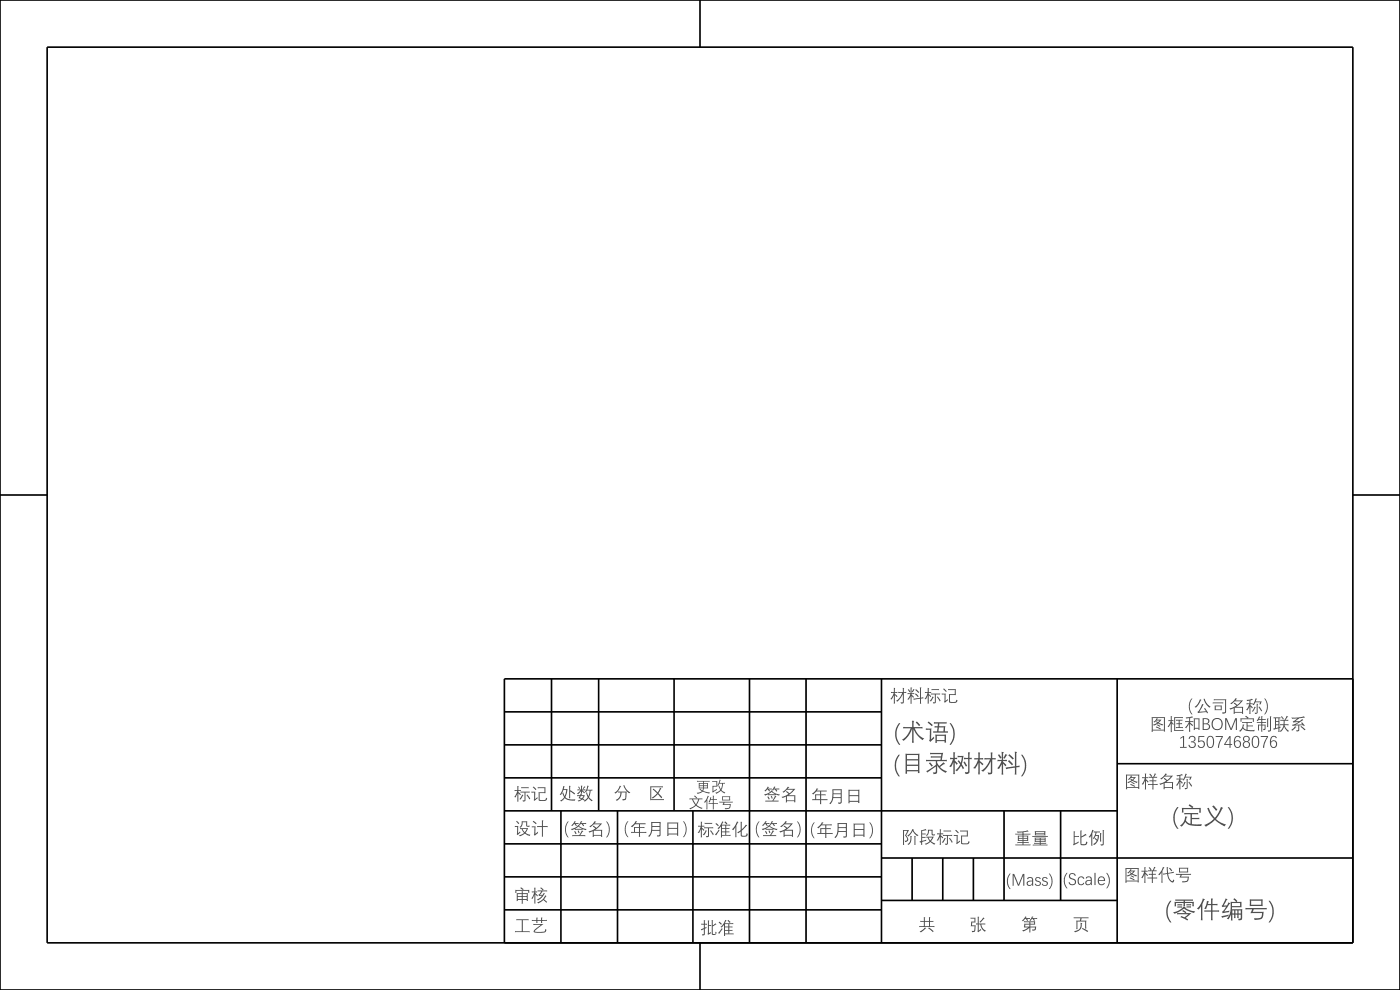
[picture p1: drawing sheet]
<svg xmlns="http://www.w3.org/2000/svg" width="297mm" height="210mm" viewBox="0 0 297 210" stroke-linecap="round" stroke-linejoin="round" font-family="sans-serif">
<g fill="none" stroke="#000" stroke-width=".35">
<path d="M0 0h297v210h-297zM10 10h277v190h-277zM148.5 0v10M0 105h10M287 105h10M107 151h80M107 158h80M117 144v28M127 144v28M143 144v28M159 144v56M171 144v56"/>
<path d="M187 144v56M237 144v56M287 144h-180v56M107 165h80M107 172h130M107 179h80M119 172v28M131 172v28M147 172v28M213 172v19M225 172v19M237 162h50"/>
<path d="M107 186h80M107 193h80M187 191h50M187 182h100M193.5 182v9M200 182v9M206.5 182v9M148.5 200v10"/>
</g>
<g fill="#4b4b4b">
<path d="M226.3 185.2h.2l-.5 .8-.1 1.1 .1 .6 .5 .7h-.2l-.4-.5-.2-.9 .1-.9zM226.9 185.4l.6-.2 .6 .2 .1 .3-.2 .1-.2-.3-.5-.1-.2 .2-.1 .3 .2 .3 .9 .4 .2 .5a.79 .79 0 0 1-.8 .7 .79 .79 0 0 1-.8-.6l.2-.1 .2 .4 .4 .1 .4-.2 .1-.3-.1-.4-1-.5-.1-.5zM228.8 186.1l.4-.2h.4l.4 .5h-.2l-.2-.2a.59 .59 0 0 0-.7 .1 .59 .59 0 0 0-.1 .7 .49 .49 0 0 0 .4 .6 .49 .49 0 0 0 .6-.4l.2 .1a.78 .78 0 0 1-1.1 .4 .78 .78 0 0 1-.3-1.1zM230.6 187a.43 .43 0 0 0 .3 .6 .43 .43 0 0 0 .5-.4v-.4zM230.5 186.1l.6-.2a.57 .57 0 0 1 .5 .7v1.1h-.2v-.3a.61 .61 0 0 1-.8 .4 .61 .61 0 0 1-.3-.8 .61 .61 0 0 1 .8-.3h.3l-.1-.5-.5-.1-.3 .3-.2-.1zM232.2 185.2h.2v2.5h-.2zM233.2 186.1l.4-.2a.78 .78 0 0 1 .8 1h-1.3l.1 .4 .2 .2 .5 .1 .3-.3 .2 .1-.6 .4a.98 .98 0 0 1-.9-.7 .98 .98 0 0 1 .3-1zM233.3 186.2l-.2 .5h1.1a.54 .54 0 0 0-.3-.6 .54 .54 0 0 0-.6 .1zM234.7 185.2h.2l.3 .4 .2 1-.1 1-.4 .8h-.2l.5-.9v-.9l-.1-.7z" fill-rule="evenodd"/>
<path d="M214.2 185.3h.2l-.5 .9-.1 .9 .2 .8 .4 .7h-.2l-.3-.5-.3-1 .1-.9zM214.8 185.4h.4l.9 2.2 .9-2.2h.3v2.5h-.2v-2.3l-.9 2.3h-.2l-1-2.3v2.3h-.2zM218.1 187.1a.43 .43 0 0 0 .3 .6 .43 .43 0 0 0 .5-.4l.1-.3zM218 186.2l.5-.2a.58 .58 0 0 1 .7 .7v1.2h-.2v-.3a.61 .61 0 0 1-.9 .3 .61 .61 0 0 1-.3-.8 .61 .61 0 0 1 .9-.3h.3l-.2-.5-.4-.1-.3 .3h-.2zM219.8 186.2l.6-.1 .4 .3-.6-.2-.3 .2v.3l.7 .3 .2 .3-.1 .5-.4 .1-.5-.1-.3-.3 .2-.1 .3 .3a.38 .38 0 0 0 .5 0 .38 .38 0 0 0 0-.5l-.8-.4-.1-.3zM221.2 186.2l.7-.1 .4 .3-.6-.2-.4 .2 .1 .3 .7 .3 .2 .3-.1 .4-.4 .2-.6-.1-.2-.3 .2-.1 .2 .3a.39 .39 0 0 0 .5 0 .39 .39 0 0 0 .1-.5l-.8-.4-.1-.3zM222.5 185.3h.2l.3 .5 .3 1-.1 .8-.5 1h-.2l.5-.9 .1-.9-.2-.7z" fill-rule="evenodd"/>
<path d="M110.8 168.5l.3 .2-.2 .2a.69 .69 0 0 1-.6 .6h-.1zM110.4 167.9h2v.2h-.9v1.7l-.2 .2h-.4l-.1-.2 .5-.1v-1.6h-.9zM110.6 167h1.6v.2h-1.6zM111.7 168.7l.2-.2 .6 .9-.2 .2zM109.7 166.7l.4 .1-.1 .8h.5v.2h-.5v.2l.5 .5-.2 .2-.3-.4v1.7h-.3l.1-1.7-.2 .4a.34 .34 0 0 1-.1 .4 .34 .34 0 0 1-.4 0l.6-1.3h-.5v-.2h.6zM112.7 167.9h.9l-.1 1.6 .5-.4 .1 .2-.7 .6-.2-.2 .1-1.6h-.6zM113 167l.2-.2 .6 .6-.2 .2zM114.1 167h1.3a.2 .2 0 0 1 .3 0 .2 .2 0 0 1 0 .3v.7a.2 .2 0 0 1 0 .3 .2 .2 0 0 1-.3-.1h-.9v1.3l.1 .2h.8a.37 .37 0 0 0 .4-.5 .37 .37 0 0 1 .2 .5 .37 .37 0 0 1-.5 .2l-1.2-.1v-1.8l1.2 .1v-.9h-1.4z" fill-rule="evenodd"/>
<path d="M119.5 166.8h.3l-.2 .6h.8l-.2 1a.62 .62 0 0 0 0 .9l.8 .3 1.1-.1-.1 .3h-.7a1.93 1.93 0 0 1-1.5-.5l-.8 .7-.2-.2a.83 .83 0 0 0 .8-.5 .83 .83 0 0 0-.3-.9v-.2l.2-.1 .3 .8 .3-1.3h-.6a.96 .96 0 0 1-.7 1h-.1l.5-.9zM120.7 166.7h.3l-.1 .9 1.1 .7-.1 .2-1-.6 .1 1.4h-.3zM123.2 166.7h.4l-.1 .8 .7-.1v.3l-.7-.1 .6 .5-.2 .2-.4-.4v.4h-.3l.1-.5-.7 .7-.2-.2 .7-.7-.6 .1v-.3l.8 .1zM122.4 168.7h.7l.1-.4 .3 .2-.2 .2h.7a.59 .59 0 0 1-.3 .7l.3 .2a.22 .22 0 0 1-.2 .2 .22 .22 0 0 1-.3-.2 .65 .65 0 0 1-.9 .3l.7-.4-.1-.1a.28 .28 0 0 1-.4-.1 .28 .28 0 0 1 .1-.4h-.5zM123.2 168.9l-.2 .3a.41 .41 0 0 0 .5 .1 .41 .41 0 0 0 .3-.4zM122.6 166.9l.2-.1 .3 .4-.2 .2zM124 166.8l.2 .2-.2 .1a.17 .17 0 0 1-.1 .3 .18 .18 0 0 1-.3-.2 .17 .17 0 0 1 .2-.2zM124.6 166.6l.3 .2-.3 .7h1.1v.2h-.4l-.1 .7a.88 .88 0 0 0 .6 1.4 .34 .34 0 0 1-.4 .1 .34 .34 0 0 1-.3-.3 .32 .32 0 0 0-.4-.2 .32 .32 0 0 0-.2 .3l-.5 .3-.2-.1a.85 .85 0 0 0 .7-.6 .85 .85 0 0 0-.1-.8l-.1-.4h.2l.3 .8 .3-1.2-.6 .1a.25 .25 0 0 1-.2 .2 .25 .25 0 0 1-.3 0l.4-.6z" fill-rule="evenodd"/>
<path d="M131.5 166.7l.3 .1-.2 .2a2.12 2.12 0 0 1-1.1 1.3l-.2-.1 .7-.6zM131.1 167.9h1.5a.24 .24 0 0 1 .3 0 .24 .24 0 0 1 0 .3v.7a.57 .57 0 0 1-.1 .7 .57 .57 0 0 1-.7 0l-.1-.1 .6-.1 .1-1.3h-.8a1.47 1.47 0 0 1-1.1 1.7l-.2-.1a1.49 1.49 0 0 0 1-1.6h-.5zM132.2 166.6l.3-.1 .4 .9 .8 .7-.2 .2-.5-.4zM137.9 166.8h2.7v.2h-2.4v2.5h2.6v.2h-2.6a.2 .2 0 0 1-.3 .1 .2 .2 0 0 1 .1-.3zM138.6 167.3l.7 .5a.29 .29 0 0 0 .3 .2 .29 .29 0 0 0 .2-.4l.2-.5 .3 .2-.2 .2a.76 .76 0 0 0 .1 1.4l.3 .2-.2 .2-.4-.4a.39 .39 0 0 0-.3-.4 .39 .39 0 0 0-.4 .3l-.7 .6-.2-.2 .8-.6a.42 .42 0 0 0 .2-.4 .42 .42 0 0 0-.4-.4l-.4-.4z" fill-rule="evenodd"/>
<path d="M162.1 168.5l.9-.3 .7-.5 .7 .6 1 .2a.38 .38 0 0 1-.3 .3 .38 .38 0 0 1-.3-.2l-1.9 .1v-.2a.5 .5 0 0 1-.7 .1zM163 168.5h1.5l-.5-.3a.45 .45 0 0 0-.8 .1zM162.4 169.8h1.4l.6-1 .3 .2-.6 .8h1v.2h-2.7zM163.5 168.9l.2-.1 .2 .5-.2 .1zM162.9 166.8l.3 .2-.3 .3h.8v.2h-.6l.3 .3-.2 .1a.38 .38 0 0 0-.4-.4 .38 .38 0 0 0-.4 .3h-.3zM164.2 166.8l.3 .1-.2 .4 1-.1v.3h-.7l.3 .3-.2 .1-.3-.4h-.2l-.2 .2-.2-.1zM162.8 169l.2-.1 .3 .6-.2 .1zM166 168l.6-.5 .5-.6 .3 .1-.3 .3h1.6l-1.4 1.4h1.4v1.5h-.2v-.2h-1.6v.2h-.2v-1.2a.59 .59 0 0 1-.8 .1l-.1-.1 1.5-.6-.6-.4 .2-.2a.62 .62 0 0 0 .6 .4 .62 .62 0 0 0 .6-.4l.2-.3h-1.4l-.3 .3a.36 .36 0 0 1-.2 .3 .36 .36 0 0 1-.4-.1zM166.9 168.9v.9h1.6v-.9z" fill-rule="evenodd"/>
<path d="M172.6 174.4h.3a2.68 2.68 0 0 0-.1 3.4 1.44 1.44 0 0 1-.7-1.3l.1-1.1zM174.4 174.4l.3 .2-.3 .3h2.1v.2h-1.2v.6h.9v.2h-.9v.8h1.3v.2h-1.3v.9h-.2v-.9h-1.7v-.2h.6v-.8a.2 .2 0 0 1 0-.3 .2 .2 0 0 1 .3 .1h.8v-.6h-.9a.65 .65 0 0 1-.7 .5l-.1-.1 .6-.5zM174.2 175.9v.8h.9v-.8zM177.7 174.6h1.6a.27 .27 0 0 1 .4 0 .27 .27 0 0 1 0 .4v2.3l-.2 .3a.32 .32 0 0 1-.4 .1 .32 .32 0 0 1-.2-.2l.5-.1v-.9h-1.5l-.5 1-.1 .3-.3-.2a2.32 2.32 0 0 0 .7-2.1zM177.9 175.7v.6h1.5v-.6zM177.9 174.8v.7h1.5v-.7zM181.1 174.7h2a.23 .23 0 0 1 .3 0 .23 .23 0 0 1 0 .4v2.4h-.2v-.3h-1.9v.4h-.2zM181.3 176.1v1h1.9v-1zM181.3 174.9v1h1.9v-1zM184.4 174.4a1.42 1.42 0 0 1 .8 1.4l-.1 .9a1.35 1.35 0 0 1-.7 1.1 2.68 2.68 0 0 0 0-3.4z" fill-rule="evenodd"/>
<path d="M160.9 174.3h.2a2.68 2.68 0 0 0 0 3.3 1.44 1.44 0 0 1-.7-1.3v-1.1zM161.6 175.8l.9-.3 .7-.5 .7 .6 1 .2a.37 .37 0 0 1-.3 .3 .37 .37 0 0 1-.3-.2l-1.9 .1v-.2a.49 .49 0 0 1-.7 .1zM162.5 175.8h1.5l-.5-.3a.58 .58 0 0 0-.9 .2zM161.9 177.1l1.5 .1 .5-1.1 .3 .2-.6 .9 1.1-.1v.3h-2.8zM163 176.2l.2-.1 .2 .6-.2 .1zM162.4 174.2l.3 .1-.3 .3h.8v.2h-.6l.3 .3-.2 .1a.36 .36 0 0 0-.3-.4 .36 .36 0 0 0-.4 .3h-.4zM163.7 174.2l.3 .1-.2 .3h1v.2h-.7l.3 .3-.2 .2-.3-.5h-.2l-.2 .2-.2-.1zM162.3 176.4l.2-.2 .3 .6-.2 .1zM165.5 175.3l.6-.4 .5-.7 .4 .1-.4 .4 1.6-.1-1.4 1.4h1.4v1.5h-.2v-.2h-1.6l.1 .2h-.3v-1.2a.58 .58 0 0 1-.8 .1l1.4-.7-.6-.4 .2-.2a.62 .62 0 0 0 .6 .4 .62 .62 0 0 0 .6-.4l.2-.3h-1.4a.7 .7 0 0 1-.8 .6zM166.4 176.2v.9h1.6v-.9zM169 174.3a1.44 1.44 0 0 1 .8 1.3v.9a1.33 1.33 0 0 1-.7 1.1 2.68 2.68 0 0 0-.1-3.3z" fill-rule="evenodd"/>
<path d="M149.7 176.1l.3 .2-.2 .1a.68 .68 0 0 1-.6 .7h-.1zM149.4 175.5h1.9v.2h-.9v1.6l-.1 .2-.5 .1v-.3h.4v-1.6h-.8zM149.5 174.5h1.6v.3h-1.6zM150.6 176.2l.2-.1 .6 .9-.2 .2zM148.7 174.3h.3l-.1 .9 .5-.1v.3h-.5v.2l.5 .4-.1 .2-.4-.4v1.8h-.2v-1.7l-.2 .4a.34 .34 0 0 1-.1 .3 .34 .34 0 0 1-.4 0l.7-1.2h-.6v-.3l.6 .1zM152.5 176a1.31 1.31 0 0 1-.6 1.2l-.2-.2zM151.8 174.8l.2-.2 .5 .5-.2 .1zM153.2 174.2l.3 .2-.4 .5h1.8v.2h-.8v.5h.6v.2h-.6v.6h.6v.2l-.6-.1v.6h.9v.2h-1.8v.3h-.3l.1-2.3-.2 .2a.31 .31 0 0 1-.2 .3 .31 .31 0 0 1-.4-.1l.6-.6zM153.2 176.5v.6h.7v-.6zM153.2 175.8v.6h.7v-.6zM153.2 175.1v.5h.7v-.5zM153.7 174.4l.1-.2 .5 .5-.2 .2zM156.4 174.3l.3 .1-.5 .7v2.5h-.2v-2.2l-.2 .3a.3 .3 0 0 1-.1 .3 .3 .3 0 0 1-.4-.1l.6-.7zM157.1 174.3l.3 .1-.1 1.5 .9-1 .3 .2-1.2 1.1 .1 1h.8l.2-.5 .2 .2v.1a1.04 1.04 0 0 1-1.2 .5l-.2-.2-.1-.9a.43 .43 0 0 1-.7 .2l.7-.5z" fill-rule="evenodd"/>
<path d="M133.1 174.2h.2a2.68 2.68 0 0 0 0 3.4 1.42 1.42 0 0 1-.7-1.3v-1.2zM134.9 174.1l.3 .2-.3 .3h2v.3l-1.1-.1v.7l.9-.1v.3l-.9-.1v.9h1.3v.2h-1.3v.8h-.3l.1-.8h-1.7v-.2h.6v-.8a.21 .21 0 0 1 0-.3 .21 .21 0 0 1 .3 .1h.8v-.7h-.9a.64 .64 0 0 1-.8 .6l-.1-.1 .7-.5zM134.7 175.6v.9h.9v-.9zM138.1 174.3l1.7 .1a.27 .27 0 0 1 .4-.1 .27 .27 0 0 1-.1 .4v2.4l-.1 .3a.32 .32 0 0 1-.4 .1 .32 .32 0 0 1-.2-.3l.5-.1v-.9h-1.6l-.4 1.1-.2 .2-.2-.1a2.29 2.29 0 0 0 .7-2.1zM138.4 175.4v.6h1.5v-.6zM138.4 174.6v.6h1.5v-.6zM141.6 174.5h2a.23 .23 0 0 1 .3 0 .23 .23 0 0 1 0 .3v2.5h-.3v-.3h-1.8v.3h-.2zM141.8 175.8v1h1.8v-1zM141.8 174.7v.9h1.8v-.9zM144.9 174.2a1.42 1.42 0 0 1 .7 1.3v1a1.33 1.33 0 0 1-.7 1.1 2.68 2.68 0 0 0 0-3.4z" fill-rule="evenodd"/>
<path d="M120.5 174.3h.2a2.67 2.67 0 0 0-.1 3.3 1.41 1.41 0 0 1-.7-1.2l.1-1.2zM121.1 175.8l.9-.3 .7-.5 .8 .6 1 .2a.38 .38 0 0 1-.4 .3 .38 .38 0 0 1-.3-.2l-1.9 .1v-.2a.5 .5 0 0 1-.7 .1zM122 175.8h1.5l-.5-.3a.46 .46 0 0 0-.8 .2zM121.4 177.2h1.5l.5-1.1 .3 .2-.6 .9h1.1v.2h-2.8zM122.5 176.2h.2l.2 .5-.2 .1zM121.9 174.2l.3 .1-.3 .3h.8v.2h-.6l.3 .3-.2 .1a.36 .36 0 0 0-.3-.4 .36 .36 0 0 0-.4 .3h-.3zM123.2 174.2l.3 .1-.2 .3h1v.2h-.6l.2 .3-.2 .2-.3-.5h-.2l-.2 .2-.2-.1zM121.8 176.4l.2-.1 .3 .5-.2 .1zM125 175.3l.6-.4 .5-.7 .4 .1-.4 .4h1.6l-1.4 1.3h1.5v1.5h-.3v-.2h-1.6l.1 .2h-.3v-1.2a.58 .58 0 0 1-.8 .1h-.1l1.5-.7-.5-.4 .1-.2a.62 .62 0 0 0 .6 .4 .62 .62 0 0 0 .6-.4l.2-.2h-1.4l-.2 .2a.36 .36 0 0 1-.3 .3 .36 .36 0 0 1-.4-.1zM126 176.2v.9h1.5v-.9zM128.6 174.3a1.43 1.43 0 0 1 .7 1.3v.9a1.33 1.33 0 0 1-.7 1.1 2.68 2.68 0 0 0 0-3.3z" fill-rule="evenodd"/>
<path d="M193.5 175.9l.3 .1a1.23 1.23 0 0 0 1.1 1.2l-.3 .2-.1-.1-.9-1.1-.9 1.3-.2-.2 .6-.6zM193.1 177.3l.4 .1-.1 .4a1.23 1.23 0 0 1-.7 1.4l-.2-.2a1.83 1.83 0 0 0 .6-1.7zM194 177.3l.3 .1-.1 1.8h-.2zM191.6 176.1h1.2l-.2 .5a.64 .64 0 0 0-.1 1l.2 .5a.47 .47 0 0 1-.7 .4v-.2a.44 .44 0 0 0 .5-.3 .44 .44 0 0 0-.3-.5 .51 .51 0 0 1 .1-.8l.2-.4h-.7v2.9h-.2zM195.4 176.1l1-.3 .2 .3-1 .2v.5h.8v.2h-.8v.5h.8v.2h-.8v.7l.9-.3v.3l-.9 .2v.6h-.2v-.6l-.2 .1-.1-.2 .3-.1zM196.5 177.5h1.6l-.3 .5a.37 .37 0 0 0-.2 .3 .37 .37 0 0 0 .3 .4l.5 .3-.2 .2-.5-.3a.39 .39 0 0 0-.3-.3 .39 .39 0 0 0-.4 .3l-.6 .3-.2-.2 .5-.2a.36 .36 0 0 0 .4-.2 .36 .36 0 0 0-.1-.4l-.2-.5h-.3zM197 177.7l.1 .3a.23 .23 0 0 0 .3 .3 .23 .23 0 0 0 .2-.3l.1-.3zM196.8 176h1.1l-.1 .9h.6l-.1 .3-.6-.1-.1-.9h-.5l-.1 .7a.32 .32 0 0 1-.2 .3 .32 .32 0 0 1-.3 0l-.1-.1a1.13 1.13 0 0 0 .4-1.1zM200.4 177.7l.3 .2-.2 .2a.69 .69 0 0 1-.6 .6h-.1zM200 177.1h2v.2h-.9v1.6l-.2 .3h-.4l-.1-.3h.5v-1.6h-.9zM200.2 176.2h1.6v.2h-1.6zM201.3 177.9l.2-.2 .6 .9-.2 .2zM199.4 175.9l.3 .1-.1 .8h.5v.2h-.5v.2l.5 .5-.1 .2-.4-.4v1.7h-.2v-1.7l-.2 .4a.34 .34 0 0 1-.1 .4 .34 .34 0 0 1-.4 0l.6-1.3h-.5v-.2h.6zM202.3 177.1h.9l-.1 1.6 .5-.4 .1 .2-.7 .6-.2-.2 .1-1.6h-.6zM202.6 176.2l.2-.2 .6 .6-.2 .2zM203.7 176.2h1.4a.2 .2 0 0 1 .3 0 .2 .2 0 0 1-.1 .3v.7a.2 .2 0 0 1 0 .3 .2 .2 0 0 1-.3-.1h-.9v1.3l.2 .2h.7a.37 .37 0 0 0 .4-.5 .37 .37 0 0 1 .2 .5 .37 .37 0 0 1-.5 .2l-1.2-.1v-1.8h1.2v-.8h-1.4z" fill-rule="evenodd"/>
<path d="M215.7 176.4h1.3l1-.3 .2 .3-1.1 .1v.4l1.5-.1v.3l-1.5-.1v.3l1-.1v1.2h-1v.2h1.1v.2h-1.1v.3h1.5v.2h-3.2v-.2h1.5v-.3h-1.1v-.2h1.1v-.2h-1v-1.2l1 .1v-.3l-1.5 .1v-.3l1.5 .1v-.3h-1.1zM216.1 177.9v.3h.8v-.3zM216.1 177.4v.3h.8v-.3zM217.1 177.4v.3h.8v-.3zM217.1 177.9v.3h.8v-.3zM219 177.3h3.3v.2h-3.3zM219.5 176.3h2.3v.9h-2.3zM219.7 176.5v.2h1.9v-.2zM219.7 176.8v.2h1.9v-.2zM219.5 177.7h2.1a.19 .19 0 0 1 .2 0 .19 .19 0 0 1 0 .3v.3a.19 .19 0 0 1 0 .3 .19 .19 0 0 1-.3 0h-.7v.2h1.1v.2h-1.1v.2l1.4-.1v.3h-3.1v-.3l1.5 .1v-.2h-1.2v-.2h1.2v-.2h-1.1zM220.8 178.2v.2h.8v-.2zM220.8 177.8v.3h.8v-.3zM219.7 178.2v.2h.9v-.2zM219.7 177.8v.3h.9v-.3z" fill-rule="evenodd"/>
<path d="M227.8 176.3l.3 .1-.1 .9h.9v.2h-.9v1.4l.8-.4v.3l-.8 .4a.2 .2 0 0 1-.3-.1 .2 .2 0 0 1 .1-.2zM229.2 176.2h.3l-.1 1.2 .9-.5 .2 .3-1.1 .4v1.4h.8l.2-.5a.4 .4 0 0 1 .2 .4 .4 .4 0 0 1-.3 .4h-.6a.37 .37 0 0 1-.5-.4zM232 176.4h1.3v.2h-.7l-.1 .5h.5a1.72 1.72 0 0 1-1 2.1l-.1-.1 .4-.3a.45 .45 0 0 0 .3-.4 .45 .45 0 0 0-.4-.5l.2-.1 .4 .3 .1-.8h-.5a.46 .46 0 0 1-.5 .6l.5-1.3h-.4zM233.4 176.7h.3l-.1 1.8h-.2zM233.9 176.1h.3l-.2 3.2a.32 .32 0 0 1-.3 .1 .32 .32 0 0 1-.2-.3l.4-.1zM231.7 176l.3 .1-.3 .7v2.6h-.2v-2.2a.35 .35 0 0 1-.1 .4 .35 .35 0 0 1-.4 0l.4-.7z" fill-rule="evenodd"/>
<path d="M196 194.6h.3l-.1 .8h.9v-.9l.3 .1-.1 .8 .7-.1v.3l-.7-.1v1l.9-.1v.3h-3.2v-.3l1 .1v-1l-.8 .1v-.3l.8 .1zM196.2 195.5v1h.9v-1zM195.1 197.6l1.1-.9 .3 .2-1.1 .9zM197.1 196.7l1 .8-.2 .2-1-.8zM207.4 194.4l.3 .1-.1 1.4h1.4v.2h-.8l.3 .8 .7 .5-.2 .1a1.48 1.48 0 0 1-1-1.4h-.4v1.3l.5-.3a.39 .39 0 0 1-.4 .5l-.2 .2-.1-.3v-1.4h-.3v-.2h.3zM208.6 194.6l.3 .2-.9 .9-.2-.1zM205.9 194.7h.8a.2 .2 0 0 1 .2 0 .2 .2 0 0 1 0 .3v.4a.18 .18 0 0 1 0 .3 .18 .18 0 0 1-.3 0h-.4v.6h.8l-.1 .9a.44 .44 0 0 1-.2 .4 .44 .44 0 0 1-.5 0l-.1-.2h.6l.1-.9h-.9l.1-.8a.18 .18 0 0 1 .1-.2 .18 .18 0 0 1 .2 0h.4v-.6h-.8zM217.2 195.4h2.1a.19 .19 0 0 1 .3 0 .19 .19 0 0 1 0 .3v.5l-1-.1v.5l1.1-.1a.54 .54 0 0 1 0 .7 .54 .54 0 0 1-.7 .1l-.1-.1 .6-.1v-.4h-.9v1.1h-.2v-1l-1.3 .8-.3-.2 1.3-.7-.9 .1 .1-.7a.17 .17 0 0 1 .1-.2 .17 .17 0 0 1 .2 .1h.8v-.4h-1.2zM217.5 196.1v.5h.9v-.5zM218.6 195.6v.4h.8v-.4zM217.5 194.4l.3 .1-.2 .3 .9-.1v.3l-.6-.1 .2 .4-.2 .1-.3-.5-.3 .2a.28 .28 0 0 1-.2 .3 .28 .28 0 0 1-.3-.1zM218.9 194.4l.3 .1-.2 .2h1v.2h-.7l.3 .3-.2 .1-.2-.2a.35 .35 0 0 0-.4-.1 .35 .35 0 0 0-.2 .4l-.2-.2zM227.8 194.6h3.1v.2h-1.4l-.2 .5h1.1v1.7h-.2v-1.5h-1.6v1.6h-.3v-1.8h.8l.1-.5h-1.4zM229.2 195.8h.4l-.1 .4a1.37 1.37 0 0 1-1.5 1.5l-.2-.2a1.36 1.36 0 0 0 1.4-1.7zM229.7 196.8l1.2 .7-.2 .2-1.2-.7z" fill-rule="evenodd"/>
<path d="M190.5 146.8h1v-.9l.3 .1-.1 .8h.6v.2h-.6l-.1 2.2a.29 .29 0 0 1-.3 .1 .29 .29 0 0 1-.2-.3l.4-.1v-1.7l-1 1.5-.1 .1-.3-.1 .7-.7 .6-1h-.9zM189.6 145.9l.3 .1-.1 .8h.6v.2h-.6v.2l.6 .5-.2 .2-.4-.5 .1 1.8h-.3v-1.7l-.2 .4a.37 .37 0 0 1-.1 .4 .37 .37 0 0 1-.4 0l.7-1.3h-.6v-.2h.6zM195.2 145.8l.3 .1-.1 2.1 .5-.1v.2l-.5 .1v1.1h-.2v-1.1l-1.4 .3v-.3l1.4-.2zM194.3 147.1l.6 .6-.2 .2-.6-.6zM194.3 146.2l.7 .6-.2 .2-.6-.6zM193.2 145.8l.3 .1-.1 1.2 .6-.1v.3l-.6-.1v.1a.46 .46 0 0 1 .4 .7l-.4-.4v1.7h-.2v-1.6a.6 .6 0 0 1-.6 .7l-.1-.1 .6-1.1-.6 .1v-.3l.7 .1zM192.6 146.3l.2-.1 .3 .5-.2 .2zM193.8 146.2l.2 .1-.4 .6-.2-.1zM197.8 147.7l.3 .2-.2 .2a.66 .66 0 0 1-.6 .6zM197.5 147.1h1.9v.2h-.9v1.7l-.1 .2h-.4l-.1-.3h.4v-1.6h-.8zM197.6 146.2h1.6v.2h-1.6zM198.8 147.9l.1-.2 .6 .9-.1 .2zM196.8 145.9l.3 .1-.1 .8h.5v.2h-.5v.2l.5 .5-.1 .2-.4-.4v1.7h-.2v-1.7l-.2 .4a.34 .34 0 0 1-.1 .4 .34 .34 0 0 1-.4 0l.7-1.3h-.6v-.2h.6zM199.8 147.1h.8v1.6l.4-.4 .1 .2-.6 .6-.2-.2 .1-1.6h-.6zM200.1 146.2l.1-.2 .6 .6-.1 .2zM201.1 146.2h1.4a.2 .2 0 0 1 .3 0 .2 .2 0 0 1 0 .3v.7a.2 .2 0 0 1 0 .3 .2 .2 0 0 1-.3-.1h-1v1.3l.2 .2h.8a.37 .37 0 0 0 .4-.5 .37 .37 0 0 1 .2 .5 .37 .37 0 0 1-.5 .2l-1.2-.1-.1-1.8h1.3v-.8h-1.5z" fill-rule="evenodd"/>
<path d="M239.9 164.5l.3 .1-.2 .2h1l-.3 .4a.26 .26 0 0 0-.3 .2 .26 .26 0 0 0 .3 .3l.6 .1v.1a.81 .81 0 0 1-1.1-.3l-.9 .5-.2-.2 .9-.4-.2-.2 .1-.1a.31 .31 0 0 0 .4 .2 .31 .31 0 0 0 .2-.3l-.6-.1a.36 .36 0 0 1-.6 .3zM239.9 166.3l.9 .4-.1 .2-.9-.4zM240.1 165.9l.6 .3-.1 .2-.6-.4zM238.9 164.3h2.5a.21 .21 0 0 1 .3 0 .21 .21 0 0 1 0 .3v2.8h-.2v-.3h-2.4v.3h-.2zM239.1 164.5v2.5h2.4v-2.5zM243.8 164.2l.2-.1 .3 .3 .1 .2-.2 .2h.5l.3-.8 .3 .2-.4 .6h.6v.2h-.8v.5h.6v.2h-.6v.6h.9v.2h-.9v1h-.2v-1h-.9v-.2h.9v-.6h-.7v-.2h.7v-.5h-.8v-.2h.5zM242.9 164.1h.3l-.1 .8h.5v.2h-.5v.2l.6 .5-.2 .2-.4-.4v1.9h-.2v-1.9l-.4 .9-.3-.2 .7-1.2h-.6v-.2h.6zM246.1 165.2l.7-.5 .5-.6 .3 .1-.4 .3h1.6l-1.4 1.4h1.5v1.5h-.3v-.2h-1.5v.2h-.3l.1-1.2a.58 .58 0 0 1-.9 .1l-.1-.1 1.5-.6-.5-.4 .1-.2a.62 .62 0 0 0 .6 .4 .62 .62 0 0 0 .6-.4l.2-.3h-1.3l-.3 .3a.36 .36 0 0 1-.3 .3 .36 .36 0 0 1-.4-.1zM247.1 166.1v.9h1.5v-.9zM251.3 165.9l.3 .1-.2 .2a.64 .64 0 0 1-.6 .7zM251.5 164.1l.3 .1-.3 .6h1a.19 .19 0 0 1 .3 .1 .19 .19 0 0 1-.1 .2 .18 .18 0 0 1-.1 .3 .18 .18 0 0 1-.3-.1l.2-.4h-1.1a.46 .46 0 0 1-.5 .6zM251.7 165.2l.3 .1v1.8a.33 .33 0 0 1-.3 .3 .33 .33 0 0 1-.4-.3l.5 .1zM252.1 166l.2-.2 .6 .9-.2 .2zM249.6 164.4l1.1-.2 .2 .2-.5 .1v.7l.5-.1v.3l-.5-.1v.2l.5 .6-.2 .1-.3-.4v1.6h-.2v-1.6l-.5 .9-.2-.1 .7-1.3-.6 .1v-.3l.6 .1-.1-.6a.3 .3 0 0 1-.3 .1 .3 .3 0 0 1-.2-.3z" fill-rule="evenodd"/>
<path d="M239.8 184.4l.3 .1-.2 .2h1l-.3 .3a.26 .26 0 0 0-.3 .3 .26 .26 0 0 0 .3 .2l.6 .2-.1 .1a.83 .83 0 0 1-1-.3 .87 .87 0 0 1-1 .3l.8-.5-.2-.1 .1-.2a.31 .31 0 0 0 .3 .2 .31 .31 0 0 0 .3-.3h-.6a.37 .37 0 0 1-.6 .3zM239.7 186.1l1 .5-.1 .1-1-.4zM239.9 185.7l.7 .3-.1 .2-.6-.3zM238.7 184.1h2.6a.21 .21 0 0 1 .3 0 .21 .21 0 0 1 0 .3v2.8h-.3l.1-.2h-2.4v.3h-.3zM239 184.3v2.5h2.4v-2.5zM243.7 184.1l.2-.2 .3 .4 .1 .2-.2 .1h.4l.3-.7 .3 .1-.4 .6h.7v.2h-.8v.6l.6-.1v.3h-.6v.6l.9-.1v.3l-.9-.1v1h-.3l.1-1-1 .1v-.3l1 .1v-.6h-.7v-.3l.7 .1v-.6h-.8v-.2h.5zM242.8 183.9l.3 .1-.1 .7h.4v.2h-.4v.2l.5 .6-.1 .1-.4-.4v1.9h-.2v-1.9l-.4 .9-.3-.1 .6-1.3h-.5v-.2h.6zM246.7 183.9l.3 .2-.4 .6v2.6h-.2v-2.3a.51 .51 0 0 1-.6 .5zM247.5 183.9l.3 .1-.1 .7a.36 .36 0 0 0 .2 .5 .36 .36 0 0 0 .5-.1l.6-.2v.3l-1.2 .1a1.48 1.48 0 0 0 .9 1.6l.2-.3a.33 .33 0 0 1 .2 .3 .33 .33 0 0 1-.3 .3 1.46 1.46 0 0 1-1.2-1.6v-.2l-.8 .2-.1-.3 .9-.1zM248 184.2l.2-.1 .5 .6-.2 .1zM249.5 185.4h3.2v.2h-2l-.1 .4 1.6-.1v.2a.9 .9 0 0 1-1.2 1.1h-.2v-.3h.6a.56 .56 0 0 0 .6-.8l-1.8 .1 .3-.6h-1zM250.1 184.1h1.7a.2 .2 0 0 1 .3 0 .2 .2 0 0 1-.1 .3v.4a.2 .2 0 0 1 0 .3 .2 .2 0 0 1-.2 0h-1.4a.2 .2 0 0 1-.3 0 .2 .2 0 0 1 0-.3zM250.3 184.3v.6h1.6v-.6z" fill-rule="evenodd"/>
<path d="M252.8 148.2h.2a2.68 2.68 0 0 0 0 3.3 1.41 1.41 0 0 1-.8-1.2l.1-1.2zM254.6 148.3l.3 .2-1.2 1.6-.3-.2 .7-.6zM255 149.3l.3 .2-.9 1.5 1.4-.1-.4-.6 .2-.1 .7 1-.2 .1-.2-.3-1.5 .2a.2 .2 0 0 1-.3 0 .2 .2 0 0 1 .1-.3zM255.3 148.3l.3-.1 .4 1 .8 .7-.2 .2-.6-.5zM257.3 149h2.2v.2h-2.2zM257.5 148.3h2.6v2.6l-.1 .3a.38 .38 0 0 1-.4 .2 .38 .38 0 0 1-.3-.3l.6-.1v-2.5l-2.4 .1zM257.7 149.6h1.5v1.1h-1.5zM257.9 149.8v.7h1.1v-.7zM261 149.2l.6-.4 .5-.7 .3 .2-.3 .3h1.6l-1.5 1.3h1.5v1.5h-.2v-.2h-1.6v.2h-.2v-1.2a.58 .58 0 0 1-.8 .1h-.1l1.5-.7-.6-.4 .2-.2a.62 .62 0 0 0 .6 .4 .62 .62 0 0 0 .5-.4l.3-.2h-1.4l-.3 .2a.36 .36 0 0 1-.2 .3 .36 .36 0 0 1-.4-.1zM261.9 150.1v.9h1.6v-.9zM266.1 149.9l.3 .1-.2 .2a.65 .65 0 0 1-.6 .7zM266.4 148.1l.3 .2-.3 .5h1a.19 .19 0 0 1 .3 .1 .19 .19 0 0 1-.2 .3 .18 .18 0 0 1-.1 .2 .18 .18 0 0 1-.2-.1l.2-.3h-1.1a.46 .46 0 0 1-.5 .5zM266.6 149.3h.3l-.1 1.8a.33 .33 0 0 1-.3 .3 .33 .33 0 0 1-.3-.2h.4zM267 150l.1-.1 .7 .9-.2 .1zM264.4 148.5l1.2-.3 .2 .3-.5 .1v.6h.4v.2h-.4v.2l.5 .5-.2 .2-.3-.5v1.7h-.3l.1-1.7-.5 .9-.3-.1 .7-1.2h-.6v-.2h.7l-.1-.6a.3 .3 0 0 1-.3 .1 .3 .3 0 0 1-.3-.2zM268.2 148.2a1.43 1.43 0 0 1 .7 1.3v.9a1.33 1.33 0 0 1-.7 1.1 2.68 2.68 0 0 0 0-3.3z" fill-rule="evenodd"/>
<path d="M245.4 152.4l.2 .1-.2 .2 1-.1-.3 .4a.26 .26 0 0 0-.2 .3 .26 .26 0 0 0 .3 .2l.6 .2-.1 .1a.82 .82 0 0 1-1-.3 .89 .89 0 0 1-1 .3l.8-.5-.3-.2 .2-.1a.31 .31 0 0 0 .3 .2 .31 .31 0 0 0 .3-.3l-.7-.1a.37 .37 0 0 1-.5 .4zM245.3 154.1l1 .4-.1 .2-1-.4zM245.5 153.7l.7 .3-.1 .2-.7-.4zM244.3 152.1h2.5a.21 .21 0 0 1 .4 0 .21 .21 0 0 1-.1 .3v2.8h-.2v-.2h-2.4l.1 .2h-.3zM244.5 152.3v2.5h2.4v-2.5zM249.1 152.1h1.9v.2h-1.7v2.5h1.8v.2h-2zM249.5 152.7h1.3v.2h-.6v.5h.6v.2h-.6v.6h.8v.2h-1.5v-.2h.6v-.6h-.5v-.2h.5v-.5h-.6zM248.4 151.9h.3l-.1 .9h.3v.2h-.3l.4 .6-.2 .2-.2-.4v1.9h-.2v-1.8l-.5 .7-.2-.1 .7-1.1h-.5v-.2h.5zM251.5 152.2l.9-.1a.44 .44 0 0 1 .7 .1l-.6 .1v.7h.6v.2h-.6v.1l.6 .5-.2 .2-.4-.4v1.6h-.3l.1-1.7-.7 1-.2-.2 .8-1.1h-.8v-.2h.9l-.1-.7a.4 .4 0 0 1-.6-.1zM253.2 152.4h1a.19 .19 0 0 1 .3 0 .19 .19 0 0 1 0 .3v2.1h-.3l.1-.2h-.8v.3h-.3zM253.5 152.6v1.8h.8v-1.8zM255.1 152.3h.6a.62 .62 0 0 1 .9 .4 .62 .62 0 0 1-.5 .8l.4 .2 .2 .3a.72 .72 0 0 1-.9 .8h-.7zM255.4 152.5v.9l.8-.2v-.5zM255.4 153.6v1.1l1-.2 .1-.4-.2-.3zM257.3 152.6a1.24 1.24 0 0 1 1.8 .2 1.24 1.24 0 0 1-.2 1.7 1.24 1.24 0 0 1-1.7-.2l-.1-.3a1.57 1.57 0 0 1 .2-1.4zM257.6 152.7a1.06 1.06 0 0 0-.2 1.5 1.06 1.06 0 0 0 1.5 .2 1.06 1.06 0 0 0 .1-1.5 1.06 1.06 0 0 0-1.4-.2zM259.9 152.3h.3l1 2.3 .9-2.3h.3v2.5h-.2v-2.2l-.9 2.2h-.2l-1-2.2v2.2h-.2zM263.5 153.1h2.1v.3l-.9-.1v.6h1.1v.2h-1.1v.7h1.5l-.1 .3a2.65 2.65 0 0 1-2.4-.5v-.1a.59 .59 0 0 1-.8 .6l.5-.6 .3-.8h.3l-.2 .2a.58 .58 0 0 0 .1 .7 .58 .58 0 0 0 .6 .2v-1.5l-1 .1zM263.1 152.4h1.6l-.5-.4 .1-.2 .6 .4-.1 .2h1.2v.7h-.2v-.5h-2.4v.5h-.3zM267.1 152l.3 .1-.3 .4h.5v-.6l.3 .1-.1 .5h.7v.2h-.7v.5l.8-.1v.2h-.8v.4h.7l-.1 1.1a.18 .18 0 0 1-.3 .1 .18 .18 0 0 1-.1-.3l.3-.1v-.6h-.5v1.3h-.2v-1.3h-.5v1h-.2v-1.2h.7v-.4h-1v-.2l1 .1v-.5h-.6l-.1 .3-.3-.1zM268.8 152.4l.3 .1-.1 1.7h-.2zM269.4 151.9l.3 .1-.1 2.9-.1 .2a.26 .26 0 0 1-.3 .2 .26 .26 0 0 1-.2-.4l.4-.1zM271.6 152.7h.9l.5-.9 .3 .2-.6 .7h.6v.2h-.8v.7h.8v.2h-.8l.4 .7 .6 .5-.3 .2-.8-1.1-.6 1.1-.1 .1-.2-.2 .5-.5 .3-.8h-.7v-.2h.7v-.7h-.7zM271.7 152.1l.2-.2 .5 .6-.2 .1zM270.2 152.2h1.5v.2h-.3v1.8l.3-.1-.1 .3h-.2v.9h-.2v-.8l-1 .3-.1-.3h.4v-2.1h-.3zM270.7 152.4v.5h.5v-.5zM270.7 153.1v.6h.5v-.6zM270.7 153.8v.6l.5-.1v-.5zM273.9 154.8l.5-.3a.4 .4 0 0 1 .6-.3l-.2 .2a.64 .64 0 0 1-.8 .5zM274 152.2h1.4l1.2-.3 .2 .3-1.3 .2 .1 .1-.7 .5a1.19 1.19 0 0 0 1.3-.5l.2 .3-1.6 .9h1.5l-.3-.4 .2-.1 .6 .7-.2 .1a.5 .5 0 0 0-.8-.1h-.2v1l-.1 .2a.25 .25 0 0 1-.3 .1 .25 .25 0 0 1-.2-.3l.4-.1v-.9l-1.2 .1-.1-.3 1.4-.5-1.1 .1-.1-.3 .9-.6-1.1 .1zM275.9 154.2l.2-.2 .8 .7-.1 .2z" fill-rule="evenodd"/>
<path d="M250.4 156.5l.8-.4v2.3h.5v.2h-1.4v-.2h.7v-2l-.6 .3zM252.4 156.3l.6-.2 .5 .2 .1 .7-.5 .4 .4 .1 .2 .4a.79 .79 0 0 1-.8 .8 .79 .79 0 0 1-.8-.7h.2a.55 .55 0 0 0 .6 .6 .55 .55 0 0 0 .5-.6 .55 .55 0 0 0-.6-.5h-.2v-.2l.7-.2 .1-.5-.2-.3h-.4l-.3 .1-.1 .3h-.2zM254.2 156.1h1.3v.2h-1.1v.9l.8-.1 .4 .6a.78 .78 0 0 1-.5 .9 .78 .78 0 0 1-1-.5h.2l.2 .3 .4 .1 .3-.2 .2-.4-.1-.4-.2-.2-.9 .1zM256.2 156.3a.84 .84 0 0 1 1.1 0 .84 .84 0 0 1 .3 1 .97 .97 0 0 1-.2 1 .97 .97 0 0 1-.9 .3 1.88 1.88 0 0 1-.3-2.3zM256.4 156.4l-.2 1.1a.65 .65 0 0 0 .1 .7 .65 .65 0 0 0 .8 .2l.2-.4v-.7a.65 .65 0 0 0-.1-.8 .65 .65 0 0 0-.7-.1zM257.9 156.1h1.5l-.6 1.6-.2 .9h-.2l.1-.7 .7-1.6h-1.3zM260.8 156.1h.3v1.7h.3v.2h-.3v.6h-.3v-.6h-1.1zM260.8 156.4l-.9 1.4h.9zM262.1 156.3l.8-.2 .3 .4-.2 .1a.56 .56 0 0 0-.7-.2 .56 .56 0 0 0-.3 .7v.3l.4-.4 .5 .1 .3 .3 .1 .4a.78 .78 0 0 1-.9 .9 .78 .78 0 0 1-.6-1v-.9zM262.1 157.4l-.1 .3 .1 .5 .3 .3 .4-.1 .2-.4v-.6l-.4-.2zM263.8 156.3l.5-.2 .7 .2 .1 .6-.4 .4 .3 .2 .2 .4a.76 .76 0 0 1-1.1 .8 .76 .76 0 0 1 0-1.4l-.4-.4zM263.9 156.7a.5 .5 0 0 0 1 0 .5 .5 0 0 0-1 0zM263.8 157.9a.6 .6 0 0 0 1.2 0 .6 .6 0 0 0-1.2 0zM265.8 156.3a.84 .84 0 0 1 1.1 0 .84 .84 0 0 1 .2 1 .98 .98 0 0 1-1 1.3 1.76 1.76 0 0 1-.3-2.3zM266 156.4l-.2 1.1a.65 .65 0 0 0 .1 .7 .65 .65 0 0 0 .7 .2l.2-.4 .1-.7a.65 .65 0 0 0-.1-.8 .65 .65 0 0 0-.8-.1zM267.5 156.1h1.5l-.6 1.5-.2 1h-.3l.2-.7 .7-1.6h-1.3zM269.8 156.3l.7-.2 .4 .4-.2 .1a.56 .56 0 0 0-.8-.2 .56 .56 0 0 0-.3 .7v.3l.6-.4a.81 .81 0 0 1 .8 1 .81 .81 0 0 1-1 .6 .81 .81 0 0 1-.6-1l.1-.8zM269.8 157.3l-.1 .4 .1 .5 .3 .3 .3-.1 .3-.4-.1-.6-.4-.2z" fill-rule="evenodd"/>
<path d="M147.9 165.6h2.6v.2h-1.2v.3h.9v1.1h-.9l-.1 .4a.44 .44 0 0 0 .6 .4l.8 .1-.1 .2-.9-.2a.94 .94 0 0 0-1.2 .2l-.4 .1-.2-.2 1.1-.4-.5-.3 .1-.2 .1 .1a.28 .28 0 0 0 .4 .2 .28 .28 0 0 0 .1-.4h-.9v-.9a.18 .18 0 0 1 .1-.2 .18 .18 0 0 1 .2 0h.7v-.3h-1.3zM148.4 166.3v.3h.8v-.3zM148.4 166.8v.3h.8v-.3zM149.3 166.8v.3h.7v-.3zM149.3 166.3v.3h.7v-.3zM151.1 165.7h1.1v.9a.18 .18 0 0 1-.1 .3 .18 .18 0 0 1-.2 0h-.6v.9l.8-.5v.3l-.9 .5-.1-.1 .1-1a.2 .2 0 0 1-.1-.3 .2 .2 0 0 1 .3 0h.6v-.8h-.9zM152.7 165.4l.2 .1-.2 .6 1.1-.1v.3l-.4-.1-.1 .7a.74 .74 0 0 0-.1 .8 .74 .74 0 0 0 .7 .4l-.2 .2-.4-.3a.37 .37 0 0 0-.3-.2 .37 .37 0 0 0-.4 .2l-.7 .4-.1-.2 .6-.3a.49 .49 0 0 0 .4-.4 .49 .49 0 0 0-.3-.5l-.1-.3h.2l.3 .7 .3-1.2h-.6l-.1 .2a.22 .22 0 0 1-.1 .3 .22 .22 0 0 1-.2-.1z" fill-rule="evenodd"/>
<path d="M146.3 169.4h2.7v.2l-.7-.1-.2 .7a.47 .47 0 0 0-.2 .5 .47 .47 0 0 0 .4 .4l.8 .3-.2 .2-.7-.3a.55 .55 0 0 0-1-.1l-.8 .5-.2-.2 .7-.3a.46 .46 0 0 0 .5-.4 .46 .46 0 0 0-.2-.5l-.1-.1a.66 .66 0 0 0-.7-.7l-.1 .1zM147.4 168.7l.5 .5-.2 .2-.5-.5zM147 169.5l.6 1.1 .5-1.1zM150.1 168.8l.3 .1-.3 .6v2.2h-.2v-1.8a.31 .31 0 0 1-.2 .3 .31 .31 0 0 1-.3 0zM150.7 169.1l.2 .1-.1 .3h.4v-.7h.3l-.1 .7h.7v.2h-.7v.7h.9v.2l-.9-.1v1.2h-.2v-1.2l-.9 .1v-.2h.9v-.7h-.5a.33 .33 0 0 1-.3 .5zM152.6 170h2.8v.2h-1.7l-.1 .4h1.4v.2a.77 .77 0 0 1-.3 .8 .77 .77 0 0 1-.9-.1v-.1h.6a.49 .49 0 0 0 .4-.7l-1.5 .1 .2-.6h-.9zM153.2 168.9h1.7v.9h-1.7zM153.4 169.1v.5h1.3v-.5z" fill-rule="evenodd"/>
<path d="M109.2 175.2h.7v1.6l.4-.4a.36 .36 0 0 1-.3 .5l-.2 .2-.2-.2 .1-1.5h-.5zM109.6 174.1l.6 .6-.2 .1-.5-.5zM110.3 175.7h1.7l-.2 .5a.35 .35 0 0 0-.2 .4 .35 .35 0 0 0 .3 .3l.6 .2-.1 .2-.6-.2a.74 .74 0 0 0-1.1 .1l-.4 .2-.2-.2 .6-.2a.32 .32 0 0 0 .4-.2 .32 .32 0 0 0-.2-.4l-.2-.5h-.4zM110.9 175.9l.1 .3a.26 .26 0 0 0 .3 .3 .26 .26 0 0 0 .3-.3l.1-.3zM110.7 174.2h.9a.19 .19 0 0 1 .3 0 .19 .19 0 0 1-.1 .3v.7l.6-.1-.1 .3-.6-.1-.1-.9h-.7l-.1 .7-.4 .5-.2-.2 .4-.4zM112.8 175.3h.5a.2 .2 0 0 1 .3 0 .2 .2 0 0 1 0 .3v1.3l.5-.5v.3l-.7 .6-.1-.2 .1-1.6h-.6zM113.2 174.1l.6 .5-.1 .2-.7-.5zM114.9 174l.4 .1-.1 1.1h1v.3l-1-.1v2.1h-.3l.1-2.1-1.1 .1v-.3h1.1z" fill-rule="evenodd"/>
<path d="M109.3 188.8h1.6l-.5-.4 .1-.2 .6 .4-.1 .2h1a.31 .31 0 0 1 .3 .1 .31 .31 0 0 1 0 .4l-.3 .1 .1-.4h-2.6l.1 .4h-.3zM109.6 189.4l1.1 .1v-.5l.3 .1-.1 .4h.8a.19 .19 0 0 1 .3 0 .19 .19 0 0 1 0 .2v1.4h-.3l.1-.2h-.9v.8h-.2v-.8h-.9l.1 .2h-.3zM109.8 190.3v.4h.9v-.4zM109.8 189.7v.4h.9v-.4zM110.9 190.3v.4h.9v-.4zM110.9 189.7v.4h.9v-.4zM114 188.9h2.1v.2h-1.2l.2 .1-.5 .6a.49 .49 0 0 0 .7-.4l.3 .2-.1 .1a2.38 2.38 0 0 1-1.5 1.2l-.1-.1 1.1-.8-.7 .1-.1-.3 .6-.7h-.8zM114.8 188.2l.5 .5-.1 .2-.6-.5zM114 191.4a2.4 2.4 0 0 0 1.7-1.5l.2 .2-.2 .2a.46 .46 0 0 0-.2 .4 .46 .46 0 0 0 .4 .4l.2 .2-.2 .2a.68 .68 0 0 0-.6-.5 .68 .68 0 0 0-.6 .4l-.5 .2zM113.3 188.3h.3v.8h.3v.2a.22 .22 0 0 0-.3 .1 .22 .22 0 0 0 .2 .3l.3 .3-.1 .2-.4-.5v2h-.3l.1-1.9-.4 .9-.3-.1 .6-1.3h-.5v-.2h.6z" fill-rule="evenodd"/>
<path d="M109.5 195h2.6v.2h-1.2v2.3h1.5v.2h-3.1v-.2h1.4v-2.3h-1.2zM112.8 195.1l1 .1v-.6l.3 .1-.1 .5h.8v-.6l.3 .1-.1 .5 1-.1v.3l-1-.1v.5h-.2v-.5h-.8v.5h-.2v-.5l-1 .1zM113.1 196h2.2l-1.9 1.5 .4 .2h1.3a.45 .45 0 0 0 .4-.2 .45 .45 0 0 0 .1-.4 .35 .35 0 0 1 .4 .3 .35 .35 0 0 1-.4 .4l-1.5 .1a.76 .76 0 0 1-.9-.3l.3-.5 1.2-.9h-1.6z" fill-rule="evenodd"/>
<path d="M150.2 195.2l.3 .1-.1 .9h.5v.2h-.5v1.6l.4-.3a.47 .47 0 0 1-.5 .6l-.2-.2zM151 195.2h.3l-.1 1.1 .6-.4 .2 .2-.8 .4v1.6l.6 .1v-.6a.37 .37 0 0 1 .1 .5 .37 .37 0 0 1-.4 .2l-.5-.2zM149.3 195.2h.3l-.1 .8 .5-.1v.3l-.5-.1v.7l.4-.2v.2l-.4 .2-.1 1.4a.25 .25 0 0 1-.3 .1 .25 .25 0 0 1-.1-.3l.3-.1v-1l-.5 .3-.1-.3 .6-.2v-.8l-.6 .1v-.3l.6 .1zM153.2 196.9a1.34 1.34 0 0 1-.7 1.2l-.2-.2zM152.4 195.7l.2-.2 .5 .5-.1 .1zM153.8 195.1l.3 .2-.3 .5h1.8v.2h-.9v.5h.7v.2h-.7v.6l.7-.1v.3l-.7-.1v.6h.9v.2h-1.8v.3h-.2v-2.3a.53 .53 0 0 1-.6 .5l-.1-.1 .5-.6zM153.8 197.4v.6h.7v-.6zM153.8 196.7v.6h.7v-.6zM153.8 196v.5h.7v-.5zM154.3 195.3l.2-.2 .5 .5-.2 .2z" fill-rule="evenodd"/>
<path d="M173.3 167.2l.3 .2-.3 .3h2.1v.2h-1.2v.6h.9v.2h-.9v.8h1.3v.2h-1.3v.9h-.2v-.9h-1.7v-.2h.6v-.7a.21 .21 0 0 1 0-.3 .21 .21 0 0 1 .3 0h.8v-.6h-.9a.64 .64 0 0 1-.7 .5h-.1l.6-.6zM173.1 168.7v.8h.9v-.8zM176.6 167.4h1.6a.27 .27 0 0 1 .4 0 .27 .27 0 0 1 0 .4v2.3l-.2 .3a.32 .32 0 0 1-.4 .2 .32 .32 0 0 1-.2-.3l.5-.1v-.9h-1.5l-.4 1.1-.2 .2-.3-.2a2.29 2.29 0 0 0 .7-2.1zM176.8 168.5v.6h1.5v-.6zM176.8 167.6v.7h1.5v-.7zM180 167.5h2a.23 .23 0 0 1 .4 .1 .23 .23 0 0 1-.1 .3v2.4h-.2v-.2h-1.9v.3h-.2zM180.2 168.9v1h1.9v-1zM180.2 167.7v1h1.9v-1z" fill-rule="evenodd"/>
<path d="M249.7 171.2h.3l-.6 1.2-.2 1.4 .2 .9 .6 1.1h-.3l-.4-.7-.4-1.3 .2-1.4zM251.2 172.4h3v.4l-1.3-.1v.8h1.5v.3h-1.5v1h2.1l-.1 .3a3.6 3.6 0 0 1-3.4-.6v-.2l-.9 1.1-.3-.3a2.24 2.24 0 0 0 1.1-1.9l.5 .1-.2 .2a.8 .8 0 0 0 .7 1.2l.2 .1v-2.1l-1.4 .1zM250.7 171.4h2.2l-.7-.5 .1-.3 .8 .6-.1 .2h1.3a.27 .27 0 0 1 .4-.1 .27 .27 0 0 1 0 .5v.6h-.3v-.8h-3.4l.1 .8h-.4zM256.1 171.4h.4l.4 1.1 .8 1 .8-1.1 .5-1.2 .5 .2-1.5 2.3 .9 .7 1.2 .5-.3 .4-2.1-1.4-1.9 1.5-.3-.4 1.1-.5 .9-.8-.8-1.1zM257.2 171.1l.2-.2 .9 .9-.3 .2zM260.4 171.2h.3l.5 .7 .3 1.3-.1 1.4-.7 1.2h-.3l.7-1.3 .2-1.3-.3-1z" fill-rule="evenodd"/>
<path d="M248.2 191.1h.3l-.7 1.3-.1 1.4 .2 .9 .6 1h-.3l-.3-.6-.5-1.3 .1-1.4zM248.8 193.5l.8-.2 .9-.5a.67 .67 0 0 1 1-.3l-.1 .1 .8 .4 1.4 .3-.3 .4-1.3-.5-.8-.5-1.9 1.1h-.2zM249.7 193.7h1.8l-.7-.4 .2-.3 .7 .5-.2 .2h1.2l-1.2 1 .6 .3-.2 .3-1.5-.7 .2-.3a.85 .85 0 0 0 1.4-.3l.1-.1-2.4 .1zM249.3 190.8h3.8v.3h-1.7v.2h1.5a.27 .27 0 0 1 .4 0 .27 .27 0 0 1-.1 .4l.1 .5h-.4l.1-.6h-1.6v.6h-.3v-.6h-1.6v.7h-.3v-.6a.27 .27 0 0 1 0-.4 .27 .27 0 0 1 .4 0h1.5v-.2h-1.8zM249.8 191.8h1v.3h-1zM249.8 192.3h1v.2h-1zM251.7 191.8h1v.3h-1zM251.7 192.2h1v.3h-1zM255.2 190.6l.4 .2-.5 .9v3.5h-.3v-3a.6 .6 0 0 1-.7 .6h-.2l.8-1zM256 191.1l.5 .2-.3 .5h.7v-1.2h.4l-.1 1.2 1.1-.1v.3h-1.1v1.1h1.4v.3h-1.4v1.8h-.3v-1.8h-1.4v-.3h1.4v-1.1h-.7l-.2 .4a.32 .32 0 0 1-.1 .4 .32 .32 0 0 1-.4-.1l.4-.7zM259.1 194.3l1.5-.3v.3l-.9 .2a.33 .33 0 0 1-.4 .2 .33 .33 0 0 1-.2-.4zM260 190.6l.4 .2-.8 1.3a.7 .7 0 0 0 1-.7l.4 .3-1.3 1.7 1.1-.2-.1 .3-1.3 .2-.1-.3 .8-1.1-.8 .1-.1-.2zM261.1 191.3h1.1l-.6-.6 .3-.2 .6 .6-.2 .2h.7a.25 .25 0 0 1 .3 .1 .25 .25 0 0 1 .1 .3v.5a.23 .23 0 0 1 0 .3 .23 .23 0 0 1-.4-.1h-1.6v.5h1.7a.26 .26 0 0 1 .4 0 .26 .26 0 0 1 0 .3v1.6l-.2 .3-.5 .1-.2-.3 .6-.1v-.8h-.4v.7h-.3v-.7h-.4v.7h-.3v-.7h-.4l.1 1.3h-.4l.1-1.3-.6 1-.3-.1a3.7 3.7 0 0 0 .8-3.2zM261.4 191.6v.6h1.7v-.6zM261.4 193.1v.7h.4v-.7zM262.1 193.1v.7h.4v-.7zM262.8 193.1v.7h.4v-.7zM264.2 192.6h4.5v.3h-2.7l-.2 .5h1.8a.25 .25 0 0 1 .4 0 .25 .25 0 0 1 0 .4 1.15 1.15 0 0 1-1.4 1.3h-.5a.23 .23 0 0 1 0-.3 .23 .23 0 0 1 .3 0h.4a.83 .83 0 0 0 .9-1.1h-2.4l.3-.8h-1.4zM265.1 190.8h2.3a.28 .28 0 0 1 .4 0 .28 .28 0 0 1 0 .4v.6a.27 .27 0 0 1 .1 .4 .27 .27 0 0 1-.4 0h-1.9a.28 .28 0 0 1-.4 0 .28 .28 0 0 1-.1-.4zM265.4 191.1v.8h2.2v-.8zM269.1 191.1h.3l.4 .7 .4 1.3-.1 1.4-.7 1.2h-.3l.7-1.2 .1-1.4-.2-1z" fill-rule="evenodd"/>
<path d="M190.7 153.4h.3l-.7 1.2-.1 1.4 .2 .9 .6 1.1h-.3l-.4-.7-.4-1.3 .2-1.4zM194.3 153.2l.2-.2 .7 .8-.2 .2zM191.6 154.2h1.9v-1.3l.4 .1-.1 1.2h1.9v.3h-1.7a3.6 3.6 0 0 0 2.1 2.2l-.4 .3-.5-.4-.8-.9-.6-1v2.9h-.3v-3l-.7 1.4a1.7 1.7 0 0 1-1.2 1.1l-.3-.2a4.1 4.1 0 0 0 1.9-2.4h-1.6zM196.4 154.5h.8a.26 .26 0 0 1 .3 0 .26 .26 0 0 1 .1 .4l-.1 1.9 .6-.5a.48 .48 0 0 1-.3 .7l-.4 .4-.3-.3 .1-.3 .1-2h-.9zM197 153.1l.9 .7-.2 .2-.9-.7zM198.1 153.2h2.7v.3h-1.5l-.1 .6h.9a.23 .23 0 0 1 .3-.1 .23 .23 0 0 1 .1 .3l-.1 .8h.7v.3h-3.1v-.3h.8l.1-.8h-.6v-.3l.6 .1 .1-.6h-.9zM199.2 154.3l-.1 .8h1l.1-.8zM198.4 155.8h1.9a.26 .26 0 0 1 .4 0 .26 .26 0 0 1 0 .4v1.3h-.3v-.3h-1.7l.1 .4h-.4zM198.7 156.1v.9h1.7v-.9zM201.4 153.4h.3l.5 .7 .3 1.3-.1 1.4-.7 1.2h-.3l.7-1.3 .1-1.3-.1-.9z" fill-rule="evenodd"/>
<path d="M190.6 160.1h.3l-.7 1.2-.1 1.3 .2 1.1 .6 1h-.3l-.4-.7-.4-1.3 .2-1.4zM192.1 159.9h2.5a.3 .3 0 0 1 .4 0 .3 .3 0 0 1 0 .4l.1 3.7h-.4l.1-.4h-2.4v.5h-.3zM192.4 160.2v.8h2.4v-.8zM192.4 161.3v.9h2.4v-.9zM192.4 162.5v.9h2.4v-.9zM197.3 159.7h2.4a.24 .24 0 0 1 .3 0 .24 .24 0 0 1 0 .3l-.2 1.2h1.1v.3h-2.1v.3a.53 .53 0 0 0 .4 .6 .53 .53 0 0 0 .6-.4l.3-.3 .4 .4-1.1 .6 .7 .6 .8 .3-.3 .3-.5-.2-.7-.6-.6-.8v1.5l-.1 .3a.41 .41 0 0 1-.5 .1 .41 .41 0 0 1-.3-.3l.6-.2v-1.1l-1.8 1.3-.2-.3 2-1.3v-.8h-2v-.3h3l.1-.5h-2.1v-.3h2.1l.1-.4h-2.4zM197.1 161.9l.2-.2 .6 .7-.3 .2zM203.2 160.3h1.2l-.1 .9a1.54 1.54 0 0 0 .2 1.8 .26 .26 0 0 1-.3 .1 .26 .26 0 0 1-.1-.4l-.2-.3-.4 .7a.43 .43 0 0 1-.6 .4l-.3-.1 .5-.4a.89 .89 0 0 0 .5-.7 .89 .89 0 0 0-.5-.9 .26 .26 0 0 1 .3-.1 .26 .26 0 0 1 .2 .3l.2 .2 .3-1.2h-.9zM204.4 161.7l.3-.2 .5 1-.3 .1zM205.4 159.6h.4l-.1 1.2 .4-.1v.4l-.4-.1v2.6a.57 .57 0 0 1-.9 .5l-.1-.4 .5 .1 .2-.2v-2.6l-.9 .1v-.4l.9 .1zM202.2 159.6h.5l-.2 1.2 .6-.1v.4l-.6-.1v.3l.4 .3a.33 .33 0 0 1 .2 .3 .33 .33 0 0 1-.1 .4l-.5-.6 .1 2.5h-.4l.1-2.5-.6 1-.3-.1 .4-.7 .4-.9-.6 .1v-.4l.7 .1zM208.8 160.8h1.4v-1.2l.4 .1-.1 1.1h.7v.3h-.7v2.6a.5 .5 0 0 1-.3 .5 .5 .5 0 0 1-.6 0l-.1-.4 .5 .1 .2-.1v-2.4l-.7 1.3a1.48 1.48 0 0 1-1 .9l-.4-.1a4.4 4.4 0 0 0 1.9-2.4h-1.2zM207.5 159.6l.4 .1-.1 1.1h.8v.3h-.8v.3l.8 .7-.2 .2-.6-.6 .1 2.6h-.4v-2.5l-.6 1.3-.4-.2 .6-.7 .4-1.1h-.8v-.3h.8zM215.3 159.5h.4l-.1 .4v2.6l.7-.1v.3l-.7 .1v1.5h-.3v-1.5l-1.9 .4v-.4l1.9-.3zM213.8 161.5l.3-.3 .8 .9-.2 .2zM214.1 160l1 .9-.3 .2-.9-.9zM212.5 159.5l.5 .1-.2 .2v1.4h.8v.3l-.8-.1 .6 .8a.18 .18 0 0 1-.1 .3 .18 .18 0 0 1-.2-.2l-.3-.3v2.3h-.3v-2.2l-.6 1-.4-.1 .5-.7 .4-.9-.8 .1v-.3h.9zM211.7 160.2l.3-.2 .4 .7-.2 .2zM213.3 159.9l.4 .3-.6 .7-.3-.1zM216.6 160.1h.3l.4 .6 .4 1.3-.1 1.4-.7 1.3h-.3l.7-1.3 .1-1.4-.2-.9z" fill-rule="evenodd"/>
</g>
</svg>
